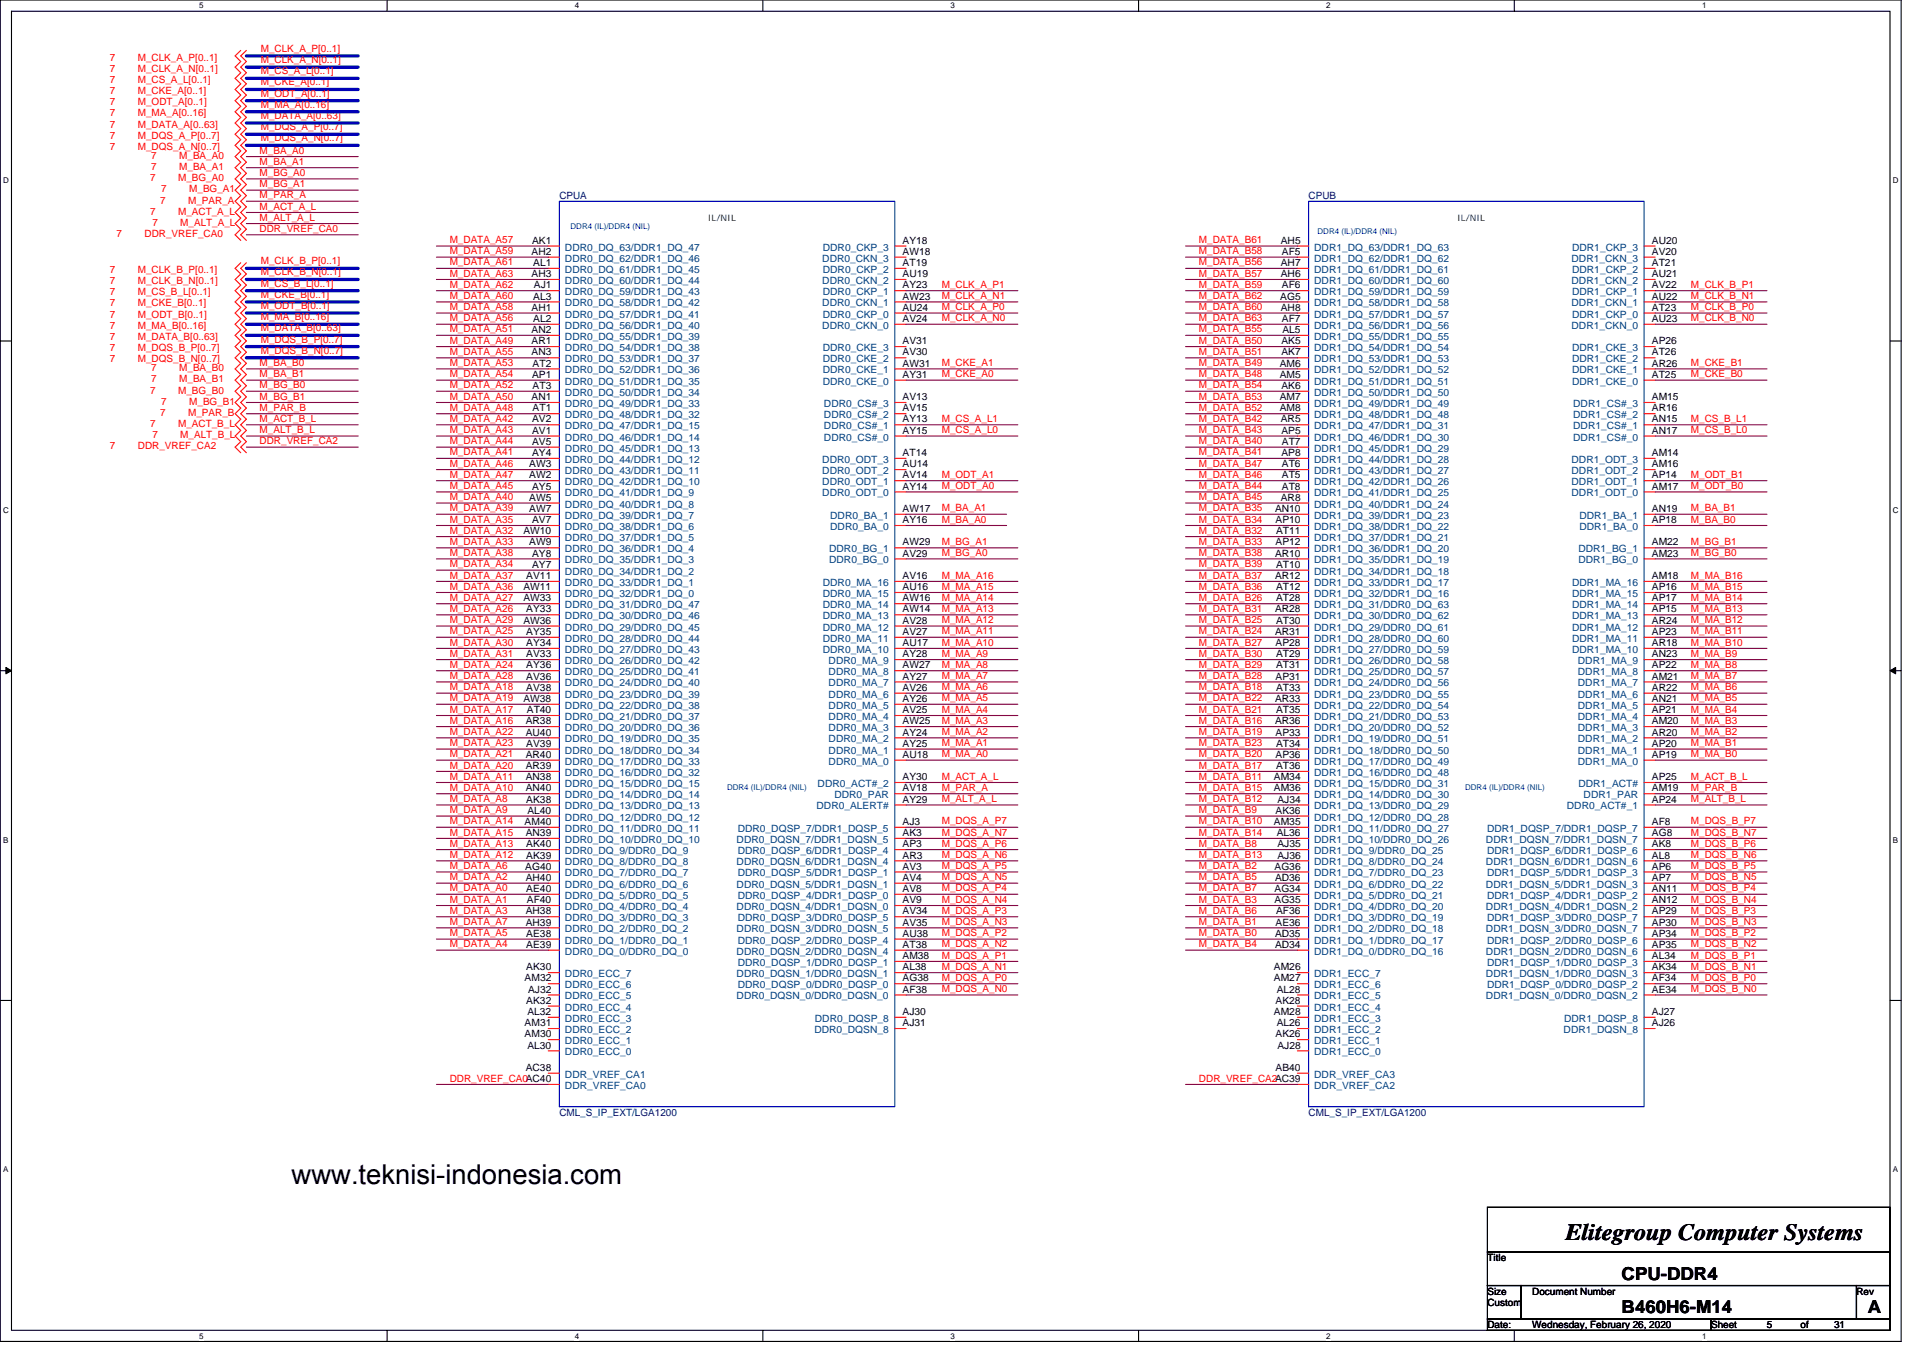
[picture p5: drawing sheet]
<svg xmlns="http://www.w3.org/2000/svg" width="297mm" height="210mm" viewBox="0 0 297 210" stroke-linecap="round" stroke-linejoin="round" font-family="sans-serif">
<defs><g id="words">
<text font-size="4.2" x="45" y="183">www.teknisi-indonesia.com</text>
<text font-size="3.6" x="241.8" y="191.6">Elitegroup Computer Systems</text>
<g font-size="2.8">
<text x="250.5" y="197.7">CPU-DDR4</text>
<text x="250.5" y="202.9">B460H6-M14</text>
<text x="288.5" y="202.9">A</text>
</g>
<g font-size="1.5" fill="#f00">
<text x="17" y="9.4">7</text>
<text x="17" y="11.1">7</text>
<text x="21.3" y="9.4">M_CLK_A_P[0..1]</text>
<text x="21.3" y="11.1">M_CLK_A_N[0..1]</text>
<text x="40.3" y="8">M_CLK_A_P[0..1]</text>
<text x="40.3" y="9.8">M_CLK_A_N[0..1]</text>
<text x="40.3" y="11.5">M_CS_A_L[0..1]</text>
<text x="17" y="14.5">7</text>
<text x="17" y="12.8">7</text>
<text x="17" y="16.3">7</text>
<text x="17" y="18">7</text>
<text x="21.3" y="14.5">M_CKE_A[0..1]</text>
<text x="21.3" y="12.8">M_CS_A_L[0..1]</text>
<text x="21.3" y="16.3">M_ODT_A[0..1]</text>
<text x="21.3" y="18">M_MA_A[0..16]</text>
<text x="40.3" y="13.2">M_CKE_A[0..1]</text>
<text x="40.3" y="14.9">M_ODT_A[0..1]</text>
<text x="40.3" y="16.7">M_MA_A[0..16]</text>
<text x="17" y="23.2">7</text>
<text x="17" y="21.4">7</text>
<text x="17" y="19.7">7</text>
<text x="21.3" y="23.2">M_DQS_A_N[0..7]</text>
<text x="21.3" y="21.4">M_DQS_A_P[0..7]</text>
<text x="21.3" y="19.7">M_DATA_A[0..63]</text>
<text x="40.1" y="23.7">M_BA_A0</text>
<text x="40.3" y="21.8">M_DQS_A_N[0..7]</text>
<text x="40.3" y="20.1">M_DQS_A_P[0..7]</text>
<text x="40.3" y="18.4">M_DATA_A[0..63]</text>
<text x="23.2" y="28">7</text>
<text x="23.4" y="24.6">7</text>
<text x="23.4" y="26.3">7</text>
<text x="24.9" y="29.7">7</text>
<text x="27.5" y="28">M_BG_A0</text>
<text x="27.7" y="24.6">M_BA_A0</text>
<text x="27.7" y="26.3">M_BA_A1</text>
<text x="29.2" y="29.7">M_BG_A1</text>
<text x="40.1" y="25.5">M_BA_A1</text>
<text x="40.1" y="27.2">M_BG_A0</text>
<text x="40.1" y="28.9">M_BG_A1</text>
<text x="23.2" y="33.2">7</text>
<text x="23.5" y="34.9">7</text>
<text x="24.7" y="31.5">7</text>
<text x="27.5" y="33.2">M_ACT_A_L</text>
<text x="27.9" y="34.9">M_ALT_A_L</text>
<text x="29.1" y="31.5">M_PAR_A</text>
<text x="40.1" y="32.4">M_ACT_A_L</text>
<text x="40.1" y="30.6">M_PAR_A</text>
<text x="40.1" y="34.1">M_ALT_A_L</text>
<text x="40.1" y="35.8">DDR_VREF_CA0</text>
<text x="18" y="36.6">7</text>
<text x="22.3" y="36.6">DDR_VREF_CA0</text>
<text x="40.3" y="40.9">M_CLK_B_P[0..1]</text>
<text x="69.5" y="37.6">M_DATA_A57</text>
<text x="69.5" y="39.3">M_DATA_A59</text>
<text x="69.5" y="41">M_DATA_A61</text>
<text x="185.2" y="37.6">M_DATA_B61</text>
<text x="185.2" y="41">M_DATA_B56</text>
<text x="185.2" y="39.3">M_DATA_B58</text>
<text x="17" y="42.2">7</text>
<text x="17" y="43.9">7</text>
<text x="17" y="47.3">7</text>
<text x="17" y="45.6">7</text>
<text x="21.3" y="42.2">M_CLK_B_P[0..1]</text>
<text x="21.3" y="43.9">M_CLK_B_N[0..1]</text>
<text x="21.3" y="47.3">M_CKE_B[0..1]</text>
<text x="21.3" y="45.6">M_CS_B_L[0..1]</text>
<text x="40.3" y="42.6">M_CLK_B_N[0..1]</text>
<text x="40.3" y="46">M_CKE_B[0..1]</text>
<text x="40.3" y="44.3">M_CS_B_L[0..1]</text>
<text x="40.3" y="47.8">M_ODT_B[0..1]</text>
<text x="69.5" y="44.5">M_DATA_A62</text>
<text x="69.5" y="47.9">M_DATA_A58</text>
<text x="69.5" y="42.7">M_DATA_A63</text>
<text x="69.5" y="46.2">M_DATA_A60</text>
<text x="145.5" y="47.9">M_CLK_A_P0</text>
<text x="145.5" y="44.5">M_CLK_A_P1</text>
<text x="145.5" y="46.2">M_CLK_A_N1</text>
<text x="185.2" y="47.9">M_DATA_B60</text>
<text x="185.2" y="42.7">M_DATA_B57</text>
<text x="185.2" y="46.2">M_DATA_B62</text>
<text x="185.2" y="44.5">M_DATA_B59</text>
<text x="261.2" y="47.9">M_CLK_B_P0</text>
<text x="261.2" y="44.5">M_CLK_B_P1</text>
<text x="261.2" y="46.2">M_CLK_B_N1</text>
<text x="17" y="49.1">7</text>
<text x="17" y="50.8">7</text>
<text x="17" y="52.5">7</text>
<text x="21.3" y="49.1">M_ODT_B[0..1]</text>
<text x="21.3" y="50.8">M_MA_B[0..16]</text>
<text x="21.3" y="52.5">M_DATA_B[0..63]</text>
<text x="40.3" y="49.5">M_MA_B[0..16]</text>
<text x="40.3" y="51.2">M_DATA_B[0..63]</text>
<text x="40.3" y="52.9">M_DQS_B_P[0..7]</text>
<text x="69.5" y="51.4">M_DATA_A51</text>
<text x="69.5" y="53.1">M_DATA_A49</text>
<text x="69.5" y="49.7">M_DATA_A56</text>
<text x="145.5" y="49.7">M_CLK_A_N0</text>
<text x="185.2" y="53.1">M_DATA_B50</text>
<text x="185.2" y="49.7">M_DATA_B63</text>
<text x="185.2" y="51.4">M_DATA_B55</text>
<text x="261.2" y="49.7">M_CLK_B_N0</text>
<text x="17" y="56">7</text>
<text x="17" y="54.3">7</text>
<text x="21.3" y="56">M_DQS_B_N[0..7]</text>
<text x="21.3" y="54.3">M_DQS_B_P[0..7]</text>
<text x="23.4" y="57.4">7</text>
<text x="23.4" y="59.1">7</text>
<text x="27.7" y="57.4">M_BA_B0</text>
<text x="27.7" y="59.1">M_BA_B1</text>
<text x="40.1" y="56.6">M_BA_B0</text>
<text x="40.1" y="58.3">M_BA_B1</text>
<text x="40.3" y="54.7">M_DQS_B_N[0..7]</text>
<text x="69.5" y="58.3">M_DATA_A54</text>
<text x="69.5" y="56.6">M_DATA_A53</text>
<text x="69.5" y="54.8">M_DATA_A55</text>
<text x="145.5" y="58.3">M_CKE_A0</text>
<text x="145.5" y="56.6">M_CKE_A1</text>
<text x="185.2" y="58.3">M_DATA_B48</text>
<text x="185.2" y="56.6">M_DATA_B49</text>
<text x="185.2" y="54.8">M_DATA_B51</text>
<text x="261.2" y="58.3">M_CKE_B0</text>
<text x="261.2" y="56.6">M_CKE_B1</text>
<text x="23.2" y="60.8">7</text>
<text x="23.2" y="66">7</text>
<text x="24.7" y="64.3">7</text>
<text x="24.9" y="62.5">7</text>
<text x="27.5" y="60.8">M_BG_B0</text>
<text x="27.5" y="66">M_ACT_B_L</text>
<text x="29.1" y="64.3">M_PAR_B</text>
<text x="29.2" y="62.5">M_BG_B1</text>
<text x="40.1" y="60">M_BG_B0</text>
<text x="40.1" y="61.7">M_BG_B1</text>
<text x="40.1" y="65.2">M_ACT_B_L</text>
<text x="40.1" y="63.5">M_PAR_B</text>
<text x="69.5" y="63.5">M_DATA_A48</text>
<text x="69.5" y="60">M_DATA_A52</text>
<text x="69.5" y="61.7">M_DATA_A50</text>
<text x="69.5" y="65.2">M_DATA_A42</text>
<text x="145.5" y="65.2">M_CS_A_L1</text>
<text x="185.2" y="60">M_DATA_B54</text>
<text x="185.2" y="63.5">M_DATA_B52</text>
<text x="185.2" y="61.7">M_DATA_B53</text>
<text x="185.2" y="65.2">M_DATA_B42</text>
<text x="261.2" y="65.2">M_CS_B_L1</text>
<text x="17" y="69.4">7</text>
<text x="21.3" y="69.4">DDR_VREF_CA2</text>
<text x="23.5" y="67.7">7</text>
<text x="27.9" y="67.7">M_ALT_B_L</text>
<text x="40.1" y="66.9">M_ALT_B_L</text>
<text x="40.1" y="68.6">DDR_VREF_CA2</text>
<text x="69.5" y="70.4">M_DATA_A41</text>
<text x="69.5" y="68.6">M_DATA_A44</text>
<text x="69.5" y="66.9">M_DATA_A43</text>
<text x="145.5" y="66.9">M_CS_A_L0</text>
<text x="185.2" y="70.4">M_DATA_B41</text>
<text x="185.2" y="68.6">M_DATA_B40</text>
<text x="185.2" y="66.9">M_DATA_B43</text>
<text x="261.2" y="66.9">M_CS_B_L0</text>
<text x="69.5" y="75.6">M_DATA_A45</text>
<text x="69.5" y="72.1">M_DATA_A46</text>
<text x="69.5" y="73.8">M_DATA_A47</text>
<text x="69.5" y="77.3">M_DATA_A40</text>
<text x="145.5" y="75.6">M_ODT_A0</text>
<text x="145.5" y="73.8">M_ODT_A1</text>
<text x="185.2" y="72.1">M_DATA_B47</text>
<text x="185.2" y="73.8">M_DATA_B46</text>
<text x="185.2" y="77.3">M_DATA_B45</text>
<text x="185.2" y="75.6">M_DATA_B44</text>
<text x="261.2" y="75.6">M_ODT_B0</text>
<text x="261.2" y="73.8">M_ODT_B1</text>
<text x="69.5" y="82.5">M_DATA_A32</text>
<text x="69.5" y="80.8">M_DATA_A35</text>
<text x="69.5" y="79">M_DATA_A39</text>
<text x="145.5" y="80.8">M_BA_A0</text>
<text x="145.5" y="79">M_BA_A1</text>
<text x="185.2" y="80.8">M_DATA_B34</text>
<text x="185.2" y="82.5">M_DATA_B32</text>
<text x="185.2" y="79">M_DATA_B35</text>
<text x="261.2" y="80.8">M_BA_B0</text>
<text x="261.2" y="79">M_BA_B1</text>
<text x="69.5" y="84.2">M_DATA_A33</text>
<text x="69.5" y="87.7">M_DATA_A34</text>
<text x="69.5" y="89.4">M_DATA_A37</text>
<text x="69.5" y="85.9">M_DATA_A38</text>
<text x="145.5" y="89.4">M_MA_A16</text>
<text x="145.5" y="84.2">M_BG_A1</text>
<text x="145.5" y="85.9">M_BG_A0</text>
<text x="185.2" y="84.2">M_DATA_B33</text>
<text x="185.2" y="89.4">M_DATA_B37</text>
<text x="185.2" y="85.9">M_DATA_B38</text>
<text x="185.2" y="87.7">M_DATA_B39</text>
<text x="261.2" y="89.4">M_MA_B16</text>
<text x="261.2" y="85.9">M_BG_B0</text>
<text x="261.2" y="84.2">M_BG_B1</text>
<text x="69.5" y="94.6">M_DATA_A26</text>
<text x="69.5" y="92.8">M_DATA_A27</text>
<text x="69.5" y="91.1">M_DATA_A36</text>
<text x="145.5" y="92.8">M_MA_A14</text>
<text x="145.5" y="91.1">M_MA_A15</text>
<text x="145.5" y="94.6">M_MA_A13</text>
<text x="185.2" y="91.1">M_DATA_B36</text>
<text x="185.2" y="92.8">M_DATA_B26</text>
<text x="185.2" y="94.6">M_DATA_B31</text>
<text x="261.2" y="92.8">M_MA_B14</text>
<text x="261.2" y="91.1">M_MA_B15</text>
<text x="261.2" y="94.6">M_MA_B13</text>
<text x="69.5" y="98">M_DATA_A25</text>
<text x="69.5" y="101.5">M_DATA_A31</text>
<text x="69.5" y="99.7">M_DATA_A30</text>
<text x="69.5" y="96.3">M_DATA_A29</text>
<text x="145.5" y="101.5">M_MA_A9</text>
<text x="145.5" y="99.7">M_MA_A10</text>
<text x="145.5" y="98">M_MA_A11</text>
<text x="145.5" y="96.3">M_MA_A12</text>
<text x="185.2" y="96.3">M_DATA_B25</text>
<text x="185.2" y="99.7">M_DATA_B27</text>
<text x="185.2" y="101.5">M_DATA_B30</text>
<text x="185.2" y="98">M_DATA_B24</text>
<text x="261.2" y="101.5">M_MA_B9</text>
<text x="261.2" y="99.7">M_MA_B10</text>
<text x="261.2" y="98">M_MA_B11</text>
<text x="261.2" y="96.3">M_MA_B12</text>
<text x="69.5" y="106.7">M_DATA_A18</text>
<text x="69.5" y="104.9">M_DATA_A28</text>
<text x="69.5" y="103.2">M_DATA_A24</text>
<text x="145.5" y="106.7">M_MA_A6</text>
<text x="145.5" y="104.9">M_MA_A7</text>
<text x="145.5" y="103.2">M_MA_A8</text>
<text x="185.2" y="106.7">M_DATA_B18</text>
<text x="185.2" y="103.2">M_DATA_B29</text>
<text x="185.2" y="104.9">M_DATA_B28</text>
<text x="261.2" y="106.7">M_MA_B6</text>
<text x="261.2" y="104.9">M_MA_B7</text>
<text x="261.2" y="103.2">M_MA_B8</text>
<text x="69.5" y="110.1">M_DATA_A17</text>
<text x="69.5" y="108.4">M_DATA_A19</text>
<text x="69.5" y="111.8">M_DATA_A16</text>
<text x="69.5" y="113.6">M_DATA_A22</text>
<text x="145.5" y="113.6">M_MA_A2</text>
<text x="145.5" y="111.8">M_MA_A3</text>
<text x="145.5" y="110.1">M_MA_A4</text>
<text x="145.5" y="108.4">M_MA_A5</text>
<text x="185.2" y="111.8">M_DATA_B16</text>
<text x="185.2" y="113.6">M_DATA_B19</text>
<text x="185.2" y="110.1">M_DATA_B21</text>
<text x="185.2" y="108.4">M_DATA_B22</text>
<text x="261.2" y="113.6">M_MA_B2</text>
<text x="261.2" y="111.8">M_MA_B3</text>
<text x="261.2" y="110.1">M_MA_B4</text>
<text x="261.2" y="108.4">M_MA_B5</text>
<text x="69.5" y="117">M_DATA_A21</text>
<text x="69.5" y="118.7">M_DATA_A20</text>
<text x="69.5" y="115.3">M_DATA_A23</text>
<text x="145.5" y="117">M_MA_A0</text>
<text x="145.5" y="115.3">M_MA_A1</text>
<text x="185.2" y="118.7">M_DATA_B17</text>
<text x="185.2" y="115.3">M_DATA_B23</text>
<text x="185.2" y="117">M_DATA_B20</text>
<text x="261.2" y="117">M_MA_B0</text>
<text x="261.2" y="115.3">M_MA_B1</text>
<text x="69.5" y="122.2">M_DATA_A10</text>
<text x="69.5" y="120.5">M_DATA_A11</text>
<text x="69.5" y="123.9">M_DATA_A8</text>
<text x="69.5" y="125.6">M_DATA_A9</text>
<text x="145.5" y="120.5">M_ACT_A_L</text>
<text x="145.5" y="122.2">M_PAR_A</text>
<text x="145.5" y="123.9">M_ALT_A_L</text>
<text x="185.2" y="120.5">M_DATA_B11</text>
<text x="185.2" y="123.9">M_DATA_B12</text>
<text x="185.2" y="125.6">M_DATA_B9</text>
<text x="185.2" y="122.2">M_DATA_B15</text>
<text x="261.2" y="120.5">M_ACT_B_L</text>
<text x="261.2" y="122.2">M_PAR_B</text>
<text x="261.2" y="123.9">M_ALT_B_L</text>
<text x="69.5" y="130.8">M_DATA_A13</text>
<text x="69.5" y="127.4">M_DATA_A14</text>
<text x="69.5" y="129.1">M_DATA_A15</text>
<text x="145.5" y="130.8">M_DQS_A_P6</text>
<text x="145.5" y="127.4">M_DQS_A_P7</text>
<text x="145.5" y="129.1">M_DQS_A_N7</text>
<text x="185.2" y="130.8">M_DATA_B8</text>
<text x="185.2" y="127.4">M_DATA_B10</text>
<text x="185.2" y="129.1">M_DATA_B14</text>
<text x="261.2" y="130.8">M_DQS_B_P6</text>
<text x="261.2" y="127.4">M_DQS_B_P7</text>
<text x="261.2" y="129.1">M_DQS_B_N7</text>
<text x="69.5" y="134.3">M_DATA_A6</text>
<text x="69.5" y="132.6">M_DATA_A12</text>
<text x="69.5" y="137.7">M_DATA_A0</text>
<text x="69.5" y="136">M_DATA_A2</text>
<text x="145.5" y="137.7">M_DQS_A_P4</text>
<text x="145.5" y="134.3">M_DQS_A_P5</text>
<text x="145.5" y="136">M_DQS_A_N5</text>
<text x="145.5" y="132.6">M_DQS_A_N6</text>
<text x="185.2" y="134.3">M_DATA_B2</text>
<text x="185.2" y="136">M_DATA_B5</text>
<text x="185.2" y="137.7">M_DATA_B7</text>
<text x="185.2" y="132.6">M_DATA_B13</text>
<text x="261.2" y="137.7">M_DQS_B_P4</text>
<text x="261.2" y="134.3">M_DQS_B_P5</text>
<text x="261.2" y="136">M_DQS_B_N5</text>
<text x="261.2" y="132.6">M_DQS_B_N6</text>
<text x="69.5" y="142.9">M_DATA_A7</text>
<text x="69.5" y="139.5">M_DATA_A1</text>
<text x="69.5" y="141.2">M_DATA_A3</text>
<text x="145.5" y="141.2">M_DQS_A_P3</text>
<text x="145.5" y="142.9">M_DQS_A_N3</text>
<text x="145.5" y="139.5">M_DQS_A_N4</text>
<text x="185.2" y="142.9">M_DATA_B1</text>
<text x="185.2" y="139.5">M_DATA_B3</text>
<text x="185.2" y="141.2">M_DATA_B6</text>
<text x="261.2" y="141.2">M_DQS_B_P3</text>
<text x="261.2" y="142.9">M_DQS_B_N3</text>
<text x="261.2" y="139.5">M_DQS_B_N4</text>
<text x="69.5" y="146.4">M_DATA_A4</text>
<text x="69.5" y="144.7">M_DATA_A5</text>
<text x="145.5" y="148.1">M_DQS_A_P1</text>
<text x="145.5" y="144.7">M_DQS_A_P2</text>
<text x="145.5" y="149.8">M_DQS_A_N1</text>
<text x="145.5" y="146.4">M_DQS_A_N2</text>
<text x="185.2" y="144.7">M_DATA_B0</text>
<text x="185.2" y="146.4">M_DATA_B4</text>
<text x="261.2" y="148.1">M_DQS_B_P1</text>
<text x="261.2" y="144.7">M_DQS_B_P2</text>
<text x="261.2" y="149.8">M_DQS_B_N1</text>
<text x="261.2" y="146.4">M_DQS_B_N2</text>
<text x="145.5" y="151.6">M_DQS_A_P0</text>
<text x="145.5" y="153.3">M_DQS_A_N0</text>
<text x="261.2" y="151.6">M_DQS_B_P0</text>
<text x="261.2" y="153.3">M_DQS_B_N0</text>
<text x="69.5" y="167.1">DDR_VREF_CA0AC40</text>
<text x="185.2" y="167.1">DDR_VREF_CA2AC39</text>
</g>
<g font-size="1.5" fill="#000080">
<text x="86.4" y="30.8">CPUA</text>
<text x="202.1" y="30.8">CPUB</text>
<text x="86.4" y="172.4">CML_S_IP_EXT/LGA1200</text>
<text x="202.1" y="172.4">CML_S_IP_EXT/LGA1200</text>
</g>
<g font-size="1.5">
<text x="82.1" y="39.4">AH2</text>
<text x="82.2" y="37.7">AK1</text>
<text x="82.4" y="41.1">AL1</text>
<text x="139.4" y="41.1">AT19</text>
<text x="139.4" y="37.7">AY18</text>
<text x="139.4" y="39.4">AW18</text>
<text x="197.8" y="37.7">AH5</text>
<text x="197.8" y="41.1">AH7</text>
<text x="198" y="39.4">AF5</text>
<text x="255.2" y="41.1">AT21</text>
<text x="255.2" y="37.7">AU20</text>
<text x="255.2" y="39.4">AV20</text>
<text x="82.1" y="42.8">AH3</text>
<text x="82.4" y="46.3">AL3</text>
<text x="82.5" y="44.6">AJ1</text>
<text x="139.4" y="44.6">AY23</text>
<text x="139.4" y="46.3">AW23</text>
<text x="139.4" y="42.8">AU19</text>
<text x="197.8" y="46.3">AG5</text>
<text x="197.8" y="42.8">AH6</text>
<text x="198" y="44.6">AF6</text>
<text x="255.2" y="44.6">AV22</text>
<text x="255.2" y="46.3">AU22</text>
<text x="255.2" y="42.8">AU21</text>
<text x="82.1" y="53.2">AR1</text>
<text x="82.1" y="51.5">AN2</text>
<text x="82.1" y="48">AH1</text>
<text x="82.4" y="49.7">AL2</text>
<text x="139.4" y="53.2">AV31</text>
<text x="139.4" y="48">AU24</text>
<text x="139.4" y="49.7">AV24</text>
<text x="197.8" y="48">AH8</text>
<text x="197.9" y="53.2">AK5</text>
<text x="198" y="49.7">AF7</text>
<text x="198.1" y="51.5">AL5</text>
<text x="255.2" y="53.2">AP26</text>
<text x="255.2" y="48">AT23</text>
<text x="255.2" y="49.7">AU23</text>
<text x="82.1" y="54.9">AN3</text>
<text x="82.2" y="58.4">AP1</text>
<text x="82.3" y="56.6">AT2</text>
<text x="139.4" y="54.9">AV30</text>
<text x="139.4" y="56.6">AW31</text>
<text x="139.4" y="58.4">AY31</text>
<text x="197.7" y="58.4">AM5</text>
<text x="197.7" y="56.6">AM6</text>
<text x="197.9" y="54.9">AK7</text>
<text x="255.2" y="54.9">AT26</text>
<text x="255.2" y="56.6">AR26</text>
<text x="255.2" y="58.4">AT25</text>
<text x="82.1" y="61.8">AN1</text>
<text x="82.2" y="65.3">AV2</text>
<text x="82.3" y="60.1">AT3</text>
<text x="82.3" y="63.6">AT1</text>
<text x="139.4" y="65.3">AY13</text>
<text x="139.4" y="63.6">AV15</text>
<text x="139.4" y="61.8">AV13</text>
<text x="197.7" y="61.8">AM7</text>
<text x="197.7" y="63.6">AM8</text>
<text x="197.8" y="65.3">AR5</text>
<text x="197.9" y="60.1">AK6</text>
<text x="255.2" y="65.3">AN15</text>
<text x="255.2" y="63.6">AR16</text>
<text x="255.2" y="61.8">AM15</text>
<text x="82.2" y="70.5">AY4</text>
<text x="82.2" y="68.7">AV5</text>
<text x="82.2" y="67">AV1</text>
<text x="139.4" y="67">AY15</text>
<text x="139.4" y="70.5">AT14</text>
<text x="197.9" y="70.5">AP8</text>
<text x="197.9" y="67">AP5</text>
<text x="198" y="68.7">AT7</text>
<text x="255.2" y="67">AN17</text>
<text x="255.2" y="70.5">AM14</text>
<text x="81.7" y="77.4">AW5</text>
<text x="81.7" y="72.2">AW3</text>
<text x="81.7" y="73.9">AW2</text>
<text x="82.2" y="75.6">AY5</text>
<text x="139.4" y="72.2">AU14</text>
<text x="139.4" y="73.9">AV14</text>
<text x="139.4" y="75.6">AY14</text>
<text x="197.8" y="77.4">AR8</text>
<text x="198" y="72.2">AT6</text>
<text x="198" y="75.6">AT8</text>
<text x="198" y="73.9">AT5</text>
<text x="255.2" y="72.2">AM16</text>
<text x="255.2" y="73.9">AP14</text>
<text x="255.2" y="75.6">AM17</text>
<text x="80.9" y="82.5">AW10</text>
<text x="81.7" y="79.1">AW7</text>
<text x="82.2" y="80.8">AV7</text>
<text x="139.4" y="79.1">AW17</text>
<text x="139.4" y="80.8">AY16</text>
<text x="197" y="79.1">AN10</text>
<text x="197" y="80.8">AP10</text>
<text x="197.1" y="82.5">AT11</text>
<text x="255.2" y="79.1">AN19</text>
<text x="255.2" y="80.8">AP18</text>
<text x="81.3" y="89.5">AV11</text>
<text x="81.7" y="84.3">AW9</text>
<text x="82.2" y="87.7">AY7</text>
<text x="82.2" y="86">AY8</text>
<text x="139.4" y="89.5">AV16</text>
<text x="139.4" y="86">AV29</text>
<text x="139.4" y="84.3">AW29</text>
<text x="197" y="86">AR10</text>
<text x="197" y="89.5">AR12</text>
<text x="197" y="84.3">AP12</text>
<text x="197.1" y="87.7">AT10</text>
<text x="255.2" y="89.5">AM18</text>
<text x="255.2" y="84.3">AM22</text>
<text x="255.2" y="86">AM23</text>
<text x="80.9" y="92.9">AW33</text>
<text x="80.9" y="91.2">AW11</text>
<text x="81.3" y="94.6">AY33</text>
<text x="139.4" y="94.6">AW14</text>
<text x="139.4" y="92.9">AW16</text>
<text x="139.4" y="91.2">AU16</text>
<text x="197" y="94.6">AR28</text>
<text x="197.1" y="92.9">AT28</text>
<text x="197.1" y="91.2">AT12</text>
<text x="255.2" y="94.6">AP15</text>
<text x="255.2" y="92.9">AP17</text>
<text x="255.2" y="91.2">AP16</text>
<text x="80.9" y="96.4">AW36</text>
<text x="81.3" y="98.1">AY35</text>
<text x="81.3" y="101.6">AV33</text>
<text x="81.3" y="99.8">AY34</text>
<text x="139.4" y="101.6">AY28</text>
<text x="139.4" y="96.4">AV28</text>
<text x="139.4" y="98.1">AV27</text>
<text x="139.4" y="99.8">AU17</text>
<text x="197" y="98.1">AR31</text>
<text x="197" y="99.8">AP28</text>
<text x="197.1" y="96.4">AT30</text>
<text x="197.1" y="101.6">AT29</text>
<text x="255.2" y="101.6">AN23</text>
<text x="255.2" y="96.4">AR24</text>
<text x="255.2" y="98.1">AP23</text>
<text x="255.2" y="99.8">AR18</text>
<text x="81.3" y="105">AV36</text>
<text x="81.3" y="103.3">AY36</text>
<text x="81.3" y="106.7">AV38</text>
<text x="139.4" y="103.3">AW27</text>
<text x="139.4" y="105">AY27</text>
<text x="139.4" y="106.7">AV26</text>
<text x="197" y="105">AP31</text>
<text x="197.1" y="103.3">AT31</text>
<text x="197.1" y="106.7">AT33</text>
<text x="255.2" y="103.3">AP22</text>
<text x="255.2" y="105">AM21</text>
<text x="255.2" y="106.7">AR22</text>
<text x="80.9" y="108.5">AW38</text>
<text x="81.2" y="111.9">AR38</text>
<text x="81.2" y="113.6">AU40</text>
<text x="81.4" y="110.2">AT40</text>
<text x="139.4" y="108.5">AY26</text>
<text x="139.4" y="110.2">AV25</text>
<text x="139.4" y="111.9">AW25</text>
<text x="139.4" y="113.6">AY24</text>
<text x="197" y="108.5">AR33</text>
<text x="197" y="111.9">AR36</text>
<text x="197" y="113.6">AP33</text>
<text x="197.1" y="110.2">AT35</text>
<text x="255.2" y="108.5">AN21</text>
<text x="255.2" y="110.2">AP21</text>
<text x="255.2" y="111.9">AM20</text>
<text x="255.2" y="113.6">AR20</text>
<text x="81.2" y="118.8">AR39</text>
<text x="81.2" y="117.1">AR40</text>
<text x="81.3" y="115.4">AV39</text>
<text x="139.4" y="115.4">AY25</text>
<text x="139.4" y="117.1">AU18</text>
<text x="197" y="117.1">AP36</text>
<text x="197.1" y="118.8">AT36</text>
<text x="197.1" y="115.4">AT34</text>
<text x="255.2" y="115.4">AP20</text>
<text x="255.2" y="117.1">AP19</text>
<text x="81.2" y="122.3">AN40</text>
<text x="81.2" y="120.5">AN38</text>
<text x="81.3" y="124">AK38</text>
<text x="81.5" y="125.7">AL40</text>
<text x="139.4" y="122.3">AV18</text>
<text x="139.4" y="124">AY29</text>
<text x="139.4" y="120.5">AY30</text>
<text x="196.8" y="122.3">AM36</text>
<text x="196.8" y="120.5">AM34</text>
<text x="197" y="125.7">AK36</text>
<text x="197.3" y="124">AJ34</text>
<text x="255.2" y="122.3">AM19</text>
<text x="255.2" y="124">AP24</text>
<text x="255.2" y="120.5">AP25</text>
<text x="81" y="127.5">AM40</text>
<text x="81.2" y="129.2">AN39</text>
<text x="81.3" y="130.9">AK40</text>
<text x="139.4" y="129.2">AK3</text>
<text x="139.4" y="130.9">AP3</text>
<text x="139.4" y="127.5">AJ3</text>
<text x="196.8" y="127.5">AM35</text>
<text x="197.2" y="129.2">AL36</text>
<text x="197.3" y="130.9">AJ35</text>
<text x="255.2" y="129.2">AG8</text>
<text x="255.2" y="130.9">AK8</text>
<text x="255.2" y="127.5">AF8</text>
<text x="81.1" y="134.4">AG40</text>
<text x="81.2" y="136.1">AH40</text>
<text x="81.3" y="137.8">AE40</text>
<text x="81.3" y="132.7">AK39</text>
<text x="139.4" y="136.1">AV4</text>
<text x="139.4" y="132.7">AR3</text>
<text x="139.4" y="137.8">AV8</text>
<text x="139.4" y="134.4">AV3</text>
<text x="196.9" y="137.8">AG34</text>
<text x="196.9" y="134.4">AG36</text>
<text x="197" y="136.1">AD36</text>
<text x="197.3" y="132.7">AJ36</text>
<text x="255.2" y="136.1">AP7</text>
<text x="255.2" y="132.7">AL8</text>
<text x="255.2" y="137.8">AN11</text>
<text x="255.2" y="134.4">AP6</text>
<text x="81.2" y="141.3">AH38</text>
<text x="81.2" y="143">AH39</text>
<text x="81.4" y="139.6">AF40</text>
<text x="139.4" y="143">AV35</text>
<text x="139.4" y="139.6">AV9</text>
<text x="139.4" y="141.3">AV34</text>
<text x="196.9" y="139.6">AG35</text>
<text x="197" y="143">AE36</text>
<text x="197.1" y="141.3">AF36</text>
<text x="255.2" y="139.6">AN12</text>
<text x="255.2" y="143">AP30</text>
<text x="255.2" y="141.3">AP29</text>
<text x="81.3" y="149.9">AK30</text>
<text x="81.3" y="146.5">AE39</text>
<text x="81.3" y="144.7">AE38</text>
<text x="139.4" y="149.9">AL38</text>
<text x="139.4" y="146.5">AT38</text>
<text x="139.4" y="148.2">AM38</text>
<text x="139.4" y="144.7">AU38</text>
<text x="196.8" y="149.9">AM26</text>
<text x="197" y="146.5">AD34</text>
<text x="197" y="144.7">AD35</text>
<text x="255.2" y="149.9">AK34</text>
<text x="255.2" y="146.5">AP35</text>
<text x="255.2" y="148.2">AL34</text>
<text x="255.2" y="144.7">AP34</text>
<text x="81" y="151.6">AM32</text>
<text x="81.3" y="155.1">AK32</text>
<text x="81.6" y="153.4">AJ32</text>
<text x="139.4" y="153.4">AF38</text>
<text x="139.4" y="151.6">AG38</text>
<text x="196.8" y="151.6">AM27</text>
<text x="197" y="155.1">AK28</text>
<text x="197.2" y="153.4">AL28</text>
<text x="255.2" y="153.4">AE34</text>
<text x="255.2" y="151.6">AF34</text>
<text x="81" y="158.6">AM31</text>
<text x="81" y="160.3">AM30</text>
<text x="81.5" y="156.8">AL32</text>
<text x="139.4" y="156.8">AJ30</text>
<text x="139.4" y="158.6">AJ31</text>
<text x="196.8" y="156.8">AM28</text>
<text x="197" y="160.3">AK26</text>
<text x="197.2" y="158.6">AL26</text>
<text x="255.2" y="156.8">AJ27</text>
<text x="255.2" y="158.6">AJ26</text>
<text x="81.2" y="165.5">AC38</text>
<text x="81.5" y="162">AL30</text>
<text x="197" y="165.5">AB40</text>
<text x="197.3" y="162">AJ28</text>
<text x="229.8" y="194.9">Title</text>
<text x="229.8" y="200">Size</text>
<text x="229.8" y="201.8">Custom</text>
<text x="236.7" y="200">Document Number</text>
<text x="286.8" y="200">Rev</text>
<text x="229.8" y="205.2">Date:</text>
<text x="236.7" y="205.2">Wednesday, February 26, 2020</text>
<text x="264.3" y="205.2">Sheet</text>
<text x="272.9" y="205.2">5</text>
<text x="278.1" y="205.2">of</text>
<text x="283.3" y="205.2">31</text>
</g>
<g font-size="1.5" fill="#004080">
<text x="87.3" y="38.7">DDR0_DQ_63/DDR1_DQ_47</text>
<text x="87.3" y="40.4">DDR0_DQ_62/DDR1_DQ_46</text>
<text x="127" y="40.4">DDR0_CKN_3</text>
<text x="127.1" y="38.7">DDR0_CKP_3</text>
<text x="203" y="38.7">DDR1_DQ_63/DDR1_DQ_63</text>
<text x="203" y="40.4">DDR1_DQ_62/DDR1_DQ_62</text>
<text x="242.8" y="40.4">DDR1_CKN_3</text>
<text x="242.8" y="38.7">DDR1_CKP_3</text>
<text x="87.3" y="43.9">DDR0_DQ_60/DDR1_DQ_44</text>
<text x="87.3" y="42.2">DDR0_DQ_61/DDR1_DQ_45</text>
<text x="87.3" y="45.6">DDR0_DQ_59/DDR1_DQ_43</text>
<text x="87.3" y="47.3">DDR0_DQ_58/DDR1_DQ_42</text>
<text x="127" y="47.3">DDR0_CKN_1</text>
<text x="127" y="43.9">DDR0_CKN_2</text>
<text x="127.1" y="45.6">DDR0_CKP_1</text>
<text x="127.1" y="42.2">DDR0_CKP_2</text>
<text x="203" y="45.6">DDR1_DQ_59/DDR1_DQ_59</text>
<text x="203" y="42.2">DDR1_DQ_61/DDR1_DQ_61</text>
<text x="203" y="47.3">DDR1_DQ_58/DDR1_DQ_58</text>
<text x="203" y="43.9">DDR1_DQ_60/DDR1_DQ_60</text>
<text x="242.8" y="47.3">DDR1_CKN_1</text>
<text x="242.8" y="43.9">DDR1_CKN_2</text>
<text x="242.8" y="45.6">DDR1_CKP_1</text>
<text x="242.8" y="42.2">DDR1_CKP_2</text>
<text x="87.3" y="52.5">DDR0_DQ_55/DDR1_DQ_39</text>
<text x="87.3" y="50.8">DDR0_DQ_56/DDR1_DQ_40</text>
<text x="87.3" y="49.1">DDR0_DQ_57/DDR1_DQ_41</text>
<text x="127" y="50.8">DDR0_CKN_0</text>
<text x="127.1" y="49.1">DDR0_CKP_0</text>
<text x="203" y="52.5">DDR1_DQ_55/DDR1_DQ_55</text>
<text x="203" y="49.1">DDR1_DQ_57/DDR1_DQ_57</text>
<text x="203" y="50.8">DDR1_DQ_56/DDR1_DQ_56</text>
<text x="242.8" y="50.8">DDR1_CKN_0</text>
<text x="242.8" y="49.1">DDR1_CKP_0</text>
<text x="87.3" y="54.3">DDR0_DQ_54/DDR1_DQ_38</text>
<text x="87.3" y="59.4">DDR0_DQ_51/DDR1_DQ_35</text>
<text x="87.3" y="56">DDR0_DQ_53/DDR1_DQ_37</text>
<text x="87.3" y="57.7">DDR0_DQ_52/DDR1_DQ_36</text>
<text x="127.1" y="54.3">DDR0_CKE_3</text>
<text x="127.1" y="56">DDR0_CKE_2</text>
<text x="127.1" y="57.7">DDR0_CKE_1</text>
<text x="127.1" y="59.4">DDR0_CKE_0</text>
<text x="203" y="54.3">DDR1_DQ_54/DDR1_DQ_54</text>
<text x="203" y="56">DDR1_DQ_53/DDR1_DQ_53</text>
<text x="203" y="59.4">DDR1_DQ_51/DDR1_DQ_51</text>
<text x="203" y="57.7">DDR1_DQ_52/DDR1_DQ_52</text>
<text x="242.8" y="54.3">DDR1_CKE_3</text>
<text x="242.8" y="56">DDR1_CKE_2</text>
<text x="242.8" y="57.7">DDR1_CKE_1</text>
<text x="242.8" y="59.4">DDR1_CKE_0</text>
<text x="87.3" y="61.2">DDR0_DQ_50/DDR1_DQ_34</text>
<text x="87.3" y="62.9">DDR0_DQ_49/DDR1_DQ_33</text>
<text x="87.3" y="64.6">DDR0_DQ_48/DDR1_DQ_32</text>
<text x="127.3" y="64.6">DDR0_CS#_2</text>
<text x="127.3" y="62.9">DDR0_CS#_3</text>
<text x="203" y="62.9">DDR1_DQ_49/DDR1_DQ_49</text>
<text x="203" y="64.6">DDR1_DQ_48/DDR1_DQ_48</text>
<text x="203" y="61.2">DDR1_DQ_50/DDR1_DQ_50</text>
<text x="243" y="64.6">DDR1_CS#_2</text>
<text x="243" y="62.9">DDR1_CS#_3</text>
<text x="87.3" y="71.5">DDR0_DQ_44/DDR1_DQ_12</text>
<text x="87.3" y="69.8">DDR0_DQ_45/DDR1_DQ_13</text>
<text x="87.3" y="68.1">DDR0_DQ_46/DDR1_DQ_14</text>
<text x="87.3" y="66.3">DDR0_DQ_47/DDR1_DQ_15</text>
<text x="127" y="71.5">DDR0_ODT_3</text>
<text x="127.3" y="68.1">DDR0_CS#_0</text>
<text x="127.3" y="66.3">DDR0_CS#_1</text>
<text x="203" y="71.5">DDR1_DQ_44/DDR1_DQ_28</text>
<text x="203" y="69.8">DDR1_DQ_45/DDR1_DQ_29</text>
<text x="203" y="66.3">DDR1_DQ_47/DDR1_DQ_31</text>
<text x="203" y="68.1">DDR1_DQ_46/DDR1_DQ_30</text>
<text x="242.8" y="71.5">DDR1_ODT_3</text>
<text x="243" y="68.1">DDR1_CS#_0</text>
<text x="243" y="66.3">DDR1_CS#_1</text>
<text x="87.3" y="76.7">DDR0_DQ_41/DDR1_DQ_9</text>
<text x="87.3" y="73.3">DDR0_DQ_43/DDR1_DQ_11</text>
<text x="87.3" y="75">DDR0_DQ_42/DDR1_DQ_10</text>
<text x="127" y="73.3">DDR0_ODT_2</text>
<text x="127" y="75">DDR0_ODT_1</text>
<text x="127" y="76.7">DDR0_ODT_0</text>
<text x="203" y="73.3">DDR1_DQ_43/DDR1_DQ_27</text>
<text x="203" y="76.7">DDR1_DQ_41/DDR1_DQ_25</text>
<text x="203" y="75">DDR1_DQ_42/DDR1_DQ_26</text>
<text x="242.8" y="73.3">DDR1_ODT_2</text>
<text x="242.8" y="75">DDR1_ODT_1</text>
<text x="242.8" y="76.7">DDR1_ODT_0</text>
<text x="87.3" y="78.4">DDR0_DQ_40/DDR1_DQ_8</text>
<text x="87.3" y="80.2">DDR0_DQ_39/DDR1_DQ_7</text>
<text x="87.3" y="81.9">DDR0_DQ_38/DDR1_DQ_6</text>
<text x="87.3" y="83.6">DDR0_DQ_37/DDR1_DQ_5</text>
<text x="128.2" y="80.2">DDR0_BA_1</text>
<text x="128.2" y="81.9">DDR0_BA_0</text>
<text x="203" y="80.2">DDR1_DQ_39/DDR1_DQ_23</text>
<text x="203" y="83.6">DDR1_DQ_37/DDR1_DQ_21</text>
<text x="203" y="81.9">DDR1_DQ_38/DDR1_DQ_22</text>
<text x="203" y="78.4">DDR1_DQ_40/DDR1_DQ_24</text>
<text x="244" y="80.2">DDR1_BA_1</text>
<text x="244" y="81.9">DDR1_BA_0</text>
<text x="87.3" y="88.8">DDR0_DQ_34/DDR1_DQ_2</text>
<text x="87.3" y="87.1">DDR0_DQ_35/DDR1_DQ_3</text>
<text x="87.3" y="85.3">DDR0_DQ_36/DDR1_DQ_4</text>
<text x="128.1" y="87.1">DDR0_BG_0</text>
<text x="128.1" y="85.3">DDR0_BG_1</text>
<text x="203" y="88.8">DDR1_DQ_34/DDR1_DQ_18</text>
<text x="203" y="87.1">DDR1_DQ_35/DDR1_DQ_19</text>
<text x="203" y="85.3">DDR1_DQ_36/DDR1_DQ_20</text>
<text x="243.8" y="85.3">DDR1_BG_1</text>
<text x="243.8" y="87.1">DDR1_BG_0</text>
<text x="87.3" y="95.7">DDR0_DQ_30/DDR0_DQ_46</text>
<text x="87.3" y="94">DDR0_DQ_31/DDR0_DQ_47</text>
<text x="87.3" y="90.5">DDR0_DQ_33/DDR1_DQ_1</text>
<text x="87.3" y="92.2">DDR0_DQ_32/DDR1_DQ_0</text>
<text x="127.1" y="95.7">DDR0_MA_13</text>
<text x="127.1" y="94">DDR0_MA_14</text>
<text x="127.1" y="92.2">DDR0_MA_15</text>
<text x="127.1" y="90.5">DDR0_MA_16</text>
<text x="203" y="90.5">DDR1_DQ_33/DDR1_DQ_17</text>
<text x="203" y="94">DDR1_DQ_31/DDR0_DQ_63</text>
<text x="203" y="92.2">DDR1_DQ_32/DDR1_DQ_16</text>
<text x="203" y="95.7">DDR1_DQ_30/DDR0_DQ_62</text>
<text x="242.8" y="95.7">DDR1_MA_13</text>
<text x="242.8" y="94">DDR1_MA_14</text>
<text x="242.8" y="92.2">DDR1_MA_15</text>
<text x="242.8" y="90.5">DDR1_MA_16</text>
<text x="87.3" y="97.4">DDR0_DQ_29/DDR0_DQ_45</text>
<text x="87.3" y="99.2">DDR0_DQ_28/DDR0_DQ_44</text>
<text x="87.3" y="100.9">DDR0_DQ_27/DDR0_DQ_43</text>
<text x="127.1" y="97.4">DDR0_MA_12</text>
<text x="127.1" y="99.2">DDR0_MA_11</text>
<text x="127.1" y="100.9">DDR0_MA_10</text>
<text x="203" y="97.4">DDR1_DQ_29/DDR0_DQ_61</text>
<text x="203" y="100.9">DDR1_DQ_27/DDR0_DQ_59</text>
<text x="203" y="99.2">DDR1_DQ_28/DDR0_DQ_60</text>
<text x="242.8" y="97.4">DDR1_MA_12</text>
<text x="242.8" y="99.2">DDR1_MA_11</text>
<text x="242.8" y="100.9">DDR1_MA_10</text>
<text x="87.3" y="106.1">DDR0_DQ_24/DDR0_DQ_40</text>
<text x="87.3" y="104.3">DDR0_DQ_25/DDR0_DQ_41</text>
<text x="87.3" y="107.8">DDR0_DQ_23/DDR0_DQ_39</text>
<text x="87.3" y="102.6">DDR0_DQ_26/DDR0_DQ_42</text>
<text x="128" y="102.6">DDR0_MA_9</text>
<text x="128" y="104.3">DDR0_MA_8</text>
<text x="128" y="106.1">DDR0_MA_7</text>
<text x="128" y="107.8">DDR0_MA_6</text>
<text x="203" y="106.1">DDR1_DQ_24/DDR0_DQ_56</text>
<text x="203" y="104.3">DDR1_DQ_25/DDR0_DQ_57</text>
<text x="203" y="107.8">DDR1_DQ_23/DDR0_DQ_55</text>
<text x="203" y="102.6">DDR1_DQ_26/DDR0_DQ_58</text>
<text x="243.7" y="102.6">DDR1_MA_9</text>
<text x="243.7" y="104.3">DDR1_MA_8</text>
<text x="243.7" y="106.1">DDR1_MA_7</text>
<text x="243.7" y="107.8">DDR1_MA_6</text>
<text x="87.3" y="113">DDR0_DQ_20/DDR0_DQ_36</text>
<text x="87.3" y="111.3">DDR0_DQ_21/DDR0_DQ_37</text>
<text x="87.3" y="109.5">DDR0_DQ_22/DDR0_DQ_38</text>
<text x="128" y="109.5">DDR0_MA_5</text>
<text x="128" y="111.3">DDR0_MA_4</text>
<text x="128" y="113">DDR0_MA_3</text>
<text x="203" y="111.3">DDR1_DQ_21/DDR0_DQ_53</text>
<text x="203" y="109.5">DDR1_DQ_22/DDR0_DQ_54</text>
<text x="203" y="113">DDR1_DQ_20/DDR0_DQ_52</text>
<text x="243.7" y="109.5">DDR1_MA_5</text>
<text x="243.7" y="111.3">DDR1_MA_4</text>
<text x="243.7" y="113">DDR1_MA_3</text>
<text x="87.3" y="114.7">DDR0_DQ_19/DDR0_DQ_35</text>
<text x="87.3" y="116.4">DDR0_DQ_18/DDR0_DQ_34</text>
<text x="87.3" y="119.9">DDR0_DQ_16/DDR0_DQ_32</text>
<text x="87.3" y="118.2">DDR0_DQ_17/DDR0_DQ_33</text>
<text x="128" y="114.7">DDR0_MA_2</text>
<text x="128" y="116.4">DDR0_MA_1</text>
<text x="128" y="118.2">DDR0_MA_0</text>
<text x="203" y="114.7">DDR1_DQ_19/DDR0_DQ_51</text>
<text x="203" y="118.2">DDR1_DQ_17/DDR0_DQ_49</text>
<text x="203" y="119.9">DDR1_DQ_16/DDR0_DQ_48</text>
<text x="203" y="116.4">DDR1_DQ_18/DDR0_DQ_50</text>
<text x="243.7" y="114.7">DDR1_MA_2</text>
<text x="243.7" y="116.4">DDR1_MA_1</text>
<text x="243.7" y="118.2">DDR1_MA_0</text>
<text x="87.3" y="123.3">DDR0_DQ_14/DDR0_DQ_14</text>
<text x="87.3" y="121.6">DDR0_DQ_15/DDR0_DQ_15</text>
<text x="87.3" y="125.1">DDR0_DQ_13/DDR0_DQ_13</text>
<text x="126.1" y="125.1">DDR0_ALERT#</text>
<text x="126.3" y="121.6">DDR0_ACT#_2</text>
<text x="128.9" y="123.3">DDR0_PAR</text>
<text x="203" y="123.3">DDR1_DQ_14/DDR0_DQ_30</text>
<text x="203" y="121.6">DDR1_DQ_15/DDR0_DQ_31</text>
<text x="203" y="125.1">DDR1_DQ_13/DDR0_DQ_29</text>
<text x="242" y="125.1">DDR0_ACT#_1</text>
<text x="243.8" y="121.6">DDR1_ACT#</text>
<text x="244.6" y="123.3">DDR1_PAR</text>
<text x="87.3" y="130.2">DDR0_DQ_10/DDR0_DQ_10</text>
<text x="87.3" y="128.5">DDR0_DQ_11/DDR0_DQ_11</text>
<text x="87.3" y="126.8">DDR0_DQ_12/DDR0_DQ_12</text>
<text x="87.3" y="132">DDR0_DQ_9/DDR0_DQ_9</text>
<text x="113.8" y="130.2">DDR0_DQSN_7/DDR1_DQSN_5</text>
<text x="114" y="132">DDR0_DQSP_6/DDR1_DQSP_4</text>
<text x="114" y="128.5">DDR0_DQSP_7/DDR1_DQSP_5</text>
<text x="203" y="132">DDR1_DQ_9/DDR0_DQ_25</text>
<text x="203" y="128.5">DDR1_DQ_11/DDR0_DQ_27</text>
<text x="203" y="126.8">DDR1_DQ_12/DDR0_DQ_28</text>
<text x="203" y="130.2">DDR1_DQ_10/DDR0_DQ_26</text>
<text x="229.5" y="130.2">DDR1_DQSN_7/DDR1_DQSN_7</text>
<text x="229.7" y="132">DDR1_DQSP_6/DDR1_DQSP_6</text>
<text x="229.7" y="128.5">DDR1_DQSP_7/DDR1_DQSP_7</text>
<text x="87.3" y="137.2">DDR0_DQ_6/DDR0_DQ_6</text>
<text x="87.3" y="135.4">DDR0_DQ_7/DDR0_DQ_7</text>
<text x="87.3" y="133.7">DDR0_DQ_8/DDR0_DQ_8</text>
<text x="113.8" y="137.2">DDR0_DQSN_5/DDR1_DQSN_1</text>
<text x="113.8" y="133.7">DDR0_DQSN_6/DDR1_DQSN_4</text>
<text x="114" y="135.4">DDR0_DQSP_5/DDR1_DQSP_1</text>
<text x="203" y="137.2">DDR1_DQ_6/DDR0_DQ_22</text>
<text x="203" y="135.4">DDR1_DQ_7/DDR0_DQ_23</text>
<text x="203" y="133.7">DDR1_DQ_8/DDR0_DQ_24</text>
<text x="229.5" y="137.2">DDR1_DQSN_5/DDR1_DQSN_3</text>
<text x="229.5" y="133.7">DDR1_DQSN_6/DDR1_DQSN_6</text>
<text x="229.7" y="135.4">DDR1_DQSP_5/DDR1_DQSP_3</text>
<text x="87.3" y="138.9">DDR0_DQ_5/DDR0_DQ_5</text>
<text x="87.3" y="140.6">DDR0_DQ_4/DDR0_DQ_4</text>
<text x="87.3" y="142.3">DDR0_DQ_3/DDR0_DQ_3</text>
<text x="113.8" y="140.6">DDR0_DQSN_4/DDR1_DQSN_0</text>
<text x="114" y="142.3">DDR0_DQSP_3/DDR0_DQSP_5</text>
<text x="114" y="138.9">DDR0_DQSP_4/DDR1_DQSP_0</text>
<text x="203" y="140.6">DDR1_DQ_4/DDR0_DQ_20</text>
<text x="203" y="138.9">DDR1_DQ_5/DDR0_DQ_21</text>
<text x="203" y="142.3">DDR1_DQ_3/DDR0_DQ_19</text>
<text x="229.5" y="140.6">DDR1_DQSN_4/DDR1_DQSN_2</text>
<text x="229.7" y="138.9">DDR1_DQSP_4/DDR1_DQSP_2</text>
<text x="229.7" y="142.3">DDR1_DQSP_3/DDR0_DQSP_7</text>
<text x="87.3" y="147.5">DDR0_DQ_0/DDR0_DQ_0</text>
<text x="87.3" y="145.8">DDR0_DQ_1/DDR0_DQ_1</text>
<text x="87.3" y="144.1">DDR0_DQ_2/DDR0_DQ_2</text>
<text x="113.8" y="147.5">DDR0_DQSN_2/DDR0_DQSN_4</text>
<text x="113.8" y="144.1">DDR0_DQSN_3/DDR0_DQSN_5</text>
<text x="114" y="149.2">DDR0_DQSP_1/DDR0_DQSP_1</text>
<text x="114" y="145.8">DDR0_DQSP_2/DDR0_DQSP_4</text>
<text x="203" y="147.5">DDR1_DQ_0/DDR0_DQ_16</text>
<text x="203" y="145.8">DDR1_DQ_1/DDR0_DQ_17</text>
<text x="203" y="144.1">DDR1_DQ_2/DDR0_DQ_18</text>
<text x="229.5" y="147.5">DDR1_DQSN_2/DDR0_DQSN_6</text>
<text x="229.5" y="144.1">DDR1_DQSN_3/DDR0_DQSN_7</text>
<text x="229.7" y="149.2">DDR1_DQSP_1/DDR0_DQSP_3</text>
<text x="229.7" y="145.8">DDR1_DQSP_2/DDR0_DQSP_6</text>
<text x="87.3" y="151">DDR0_ECC_7</text>
<text x="87.3" y="152.7">DDR0_ECC_6</text>
<text x="87.3" y="154.4">DDR0_ECC_5</text>
<text x="113.8" y="154.4">DDR0_DQSN_0/DDR0_DQSN_0</text>
<text x="113.8" y="151">DDR0_DQSN_1/DDR0_DQSN_1</text>
<text x="114" y="152.7">DDR0_DQSP_0/DDR0_DQSP_0</text>
<text x="203" y="151">DDR1_ECC_7</text>
<text x="203" y="152.7">DDR1_ECC_6</text>
<text x="203" y="154.4">DDR1_ECC_5</text>
<text x="229.5" y="154.4">DDR1_DQSN_0/DDR0_DQSN_2</text>
<text x="229.5" y="151">DDR1_DQSN_1/DDR0_DQSN_3</text>
<text x="229.7" y="152.7">DDR1_DQSP_0/DDR0_DQSP_2</text>
<text x="87.3" y="156.1">DDR0_ECC_4</text>
<text x="87.3" y="157.9">DDR0_ECC_3</text>
<text x="87.3" y="159.6">DDR0_ECC_2</text>
<text x="87.3" y="161.3">DDR0_ECC_1</text>
<text x="125.8" y="159.6">DDR0_DQSN_8</text>
<text x="125.9" y="157.9">DDR0_DQSP_8</text>
<text x="203" y="156.1">DDR1_ECC_4</text>
<text x="203" y="157.9">DDR1_ECC_3</text>
<text x="203" y="159.6">DDR1_ECC_2</text>
<text x="203" y="161.3">DDR1_ECC_1</text>
<text x="241.5" y="159.6">DDR1_DQSN_8</text>
<text x="241.6" y="157.9">DDR1_DQSP_8</text>
<text x="87.3" y="163.1">DDR0_ECC_0</text>
<text x="87.3" y="166.5">DDR_VREF_CA1</text>
<text x="203" y="163.1">DDR1_ECC_0</text>
<text x="203" y="166.5">DDR_VREF_CA3</text>
<text x="87.3" y="168.3">DDR_VREF_CA0</text>
<text x="203" y="168.3">DDR_VREF_CA2</text>
</g>
<g font-size="1.4" fill="#008000">
<text x="109.3" y="34.2">IL/NIL</text>
<text x="225.1" y="34.2">IL/NIL</text>
</g>
<g font-size="1.2">
<text x="30.8" y="1.3">5</text>
<text x="88.8" y="1.3">4</text>
<text x="146.8" y="1.3">3</text>
<text x="204.9" y="1.3">2</text>
<text x="262.9" y="1.3">1</text>
<text x=".5" y="28.3">D</text>
<text x="292.4" y="28.3">D</text>
<text x=".5" y="79.2">C</text>
<text x="292.4" y="79.2">C</text>
<text x=".5" y="130.2">B</text>
<text x="292.4" y="130.2">B</text>
<text x=".5" y="181.1">A</text>
<text x="292.4" y="181.1">A</text>
<text x="30.8" y="206.8">5</text>
<text x="88.8" y="206.8">4</text>
<text x="146.8" y="206.8">3</text>
<text x="204.9" y="206.8">2</text>
<text x="262.9" y="206.8">1</text>
</g>
<g font-size="1.2" fill="#00f">
<text x="88.1" y="35.3">DDR4 (IL)/DDR4 (NIL)</text>
<text x="203.5" y="36.2">DDR4 (IL)/DDR4 (NIL)</text>
<text x="112.3" y="122">DDR4 (IL)/DDR4 (NIL)</text>
<text x="226.3" y="122">DDR4 (IL)/DDR4 (NIL)</text>
</g>
</g></defs>
<path d="M0 0h293.7v207.3h-293.7zM1.8 1.7h290.1v203.8h-290.1z" fill="none" stroke="#000" stroke-width=".17"/>
<g fill="#fff">
<path d="M30.8 .2h.6v1.4h-.6z"/>
<path d="M30.8 205.7h.6v1.4h-.6z"/>
</g>
<path d="M59.8 0v1.7M59.8 205.5v1.8" fill="none" stroke="#000" stroke-width=".17"/>
<g fill="#fff">
<path d="M88.8 .2h.6v1.4h-.6z"/>
<path d="M88.8 205.7h.6v1.4h-.6z"/>
</g>
<path d="M117.8 0v1.7M117.8 205.5v1.8" fill="none" stroke="#000" stroke-width=".17"/>
<g fill="#fff">
<path d="M146.8 .2h.7v1.4h-.7z"/>
<path d="M146.8 205.7h.7v1.4h-.7z"/>
</g>
<path d="M175.9 0v1.7M175.9 205.5v1.8" fill="none" stroke="#000" stroke-width=".17"/>
<g fill="#fff">
<path d="M204.9 .2h.6v1.4h-.6z"/>
<path d="M204.9 205.7h.6v1.4h-.6z"/>
</g>
<path d="M233.9 0v1.7M233.9 205.5v1.8" fill="none" stroke="#000" stroke-width=".17"/>
<g fill="#fff">
<path d="M262.9 .2h.7v1.4h-.7z"/>
<path d="M262.9 205.7h.7v1.4h-.7z"/>
<path d="M.5 27.2h.8v1.4h-.8z"/>
<path d="M292.4 27.2h.8v1.4h-.8z"/>
<path d="M.5 78.1h.8v1.4h-.8z"/>
<path d="M292.4 78.1h.8v1.4h-.8z"/>
</g>
<path d="M0 52.7h1.8M291.9 52.7h1.8" fill="none" stroke="#000" stroke-width=".17"/>
<g fill="#fff">
<path d="M.5 129.1h.8v1.4h-.8z"/>
<path d="M292.4 129.1h.8v1.4h-.8z"/>
</g>
<path d="M0 103.6h1.8M291.9 103.6h1.8" fill="none" stroke="#000" stroke-width=".17"/>
<path d="M.9 103.1l.9 .5-.9 .5zM291.9 103.6l.9-.5v1z" fill="#000" stroke="#000" stroke-width=".15"/>
<g fill="#fff">
<path d="M.5 180h.8v1.4h-.8z"/>
<path d="M292.4 180h.8v1.4h-.8z"/>
</g>
<path d="M0 154.6h1.8M291.9 154.6h1.8M229.8 198.6h5.1v5.2h-5.1zM229.8 186.5h62.1v7h-62.1zM229.8 193.5h62.1v5.1h-62.1zM234.9 198.6h51.9v5.2h-51.9zM286.8 198.6h5.1v5.2h-5.1zM229.8 203.8h34.5v1.7h-34.5zM264.3 203.8h27.6v1.7h-27.6z" fill="none" stroke="#000" stroke-width=".17"/>
<g fill="none" stroke="#f00" stroke-width=".17">
<path d="M37.2 7.8l-.9 .8 .9 .9-.9 .9 .9 .8-.9 .9 .9 .9-.9 .8 .9 .9-.9 .9 .9 .8-.9 .9 .9 .8-.9 .9 .9 .9-.9 .8 .9 .9-.9 .9 .9 .8-.9 .9 .9 .9-.9 .8 .9 .9-.9 .8 .9 .9-.9 .9 .9 .8-.9 .9 .9 .9-.9 .8 .9 .9-.9 .8 .9 .9-.9 .9 .9 .8M38.1 7.8l-.9 .8 .9 .9-.9 .9 .9 .8-.9 .9 .9 .9-.9 .8 .9 .9-.9 .9 .9 .8-.9 .9 .9 .8-.9 .9 .9 .9-.9 .8 .9 .9-.9 .9 .9 .8-.9 .9 .9 .9-.9 .8 .9 .9-.9 .8 .9 .9-.9 .9 .9 .8-.9 .9 .9 .9-.9 .8 .9 .9-.9 .8 .9 .9-.9 .9 .9 .8M84.7 38h1.7M84.7 39.7h1.7M138.2 39.7h1.8M138.2 38h1.8M200.4 38h1.7M200.4 39.7h1.7M254 39.7h1.7M254 38h1.7M37.2 40.6l-.9 .9 .9 .8-.9 .9 .9 .8-.9 .9 .9 .9-.9 .9 .9 .8-.9 .9 .9 .8-.9 .9 .9 .9-.9 .8 .9 .9-.9 .9 .9 .8-.9 .9 .9 .8-.9 .9 .9 .9-.9 .8 .9 .9-.9 .9 .9 .8-.9 .9 .9 .9-.9 .8 .9 .9-.9 .8 .9 .9-.9 .9 .9 .8-.9 .9 .9 .9M38.1 40.6l-.9 .9 .9 .8-.9 .9 .9 .8-.9 .9 .9 .9-.9 .9 .9 .8-.9 .9 .9 .8-.9 .9 .9 .9-.9 .8 .9 .9-.9 .9 .9 .8-.9 .9 .9 .8-.9 .9 .9 .9-.9 .8 .9 .9-.9 .9 .9 .8-.9 .9 .9 .9-.9 .8 .9 .9-.9 .8 .9 .9-.9 .9 .9 .8-.9 .9 .9 .9"/>
<path d="M84.7 53.6h1.7M84.7 43.2h1.7M84.7 58.7h1.7M84.7 41.5h1.7M84.7 51.8h1.7M84.7 44.9h1.7M84.7 46.7h1.7M84.7 55.3h1.7M84.7 50.1h1.7M84.7 48.4h1.7M84.7 57h1.7M138.2 53.6h1.8"/>
<path d="M138.2 55.3h1.8M138.2 57h1.8M138.2 58.7h1.8M138.2 50.1h1.8M138.2 48.4h1.8M138.2 46.7h1.8M138.2 44.9h1.8M138.2 43.2h1.8M138.2 41.5h1.8M200.4 53.6h1.7M200.4 51.8h1.7M200.4 44.9h1.7"/>
<path d="M200.4 55.3h1.7M200.4 58.7h1.7M200.4 41.5h1.7M200.4 48.4h1.7M200.4 57h1.7M200.4 50.1h1.7M200.4 46.7h1.7M200.4 43.2h1.7M254 53.6h1.7M254 55.3h1.7M254 57h1.7M254 58.7h1.7"/>
<path d="M254 50.1h1.7M254 48.4h1.7M254 46.7h1.7M254 44.9h1.7M254 43.2h1.7M254 41.5h1.7M84.7 70.8h1.7M84.7 77.7h1.7M84.7 60.5h1.7M84.7 76h1.7M84.7 79.5h1.7M84.7 69.1h1.7"/>
<path d="M84.7 62.2h1.7M84.7 63.9h1.7M84.7 72.6h1.7M84.7 67.4h1.7M84.7 65.6h1.7M84.7 74.3h1.7M138.2 70.8h1.8M138.2 72.6h1.8M138.2 74.3h1.8M138.2 76h1.8M138.2 79.5h1.8M138.2 67.4h1.8"/>
<path d="M138.2 65.6h1.8M138.2 63.9h1.8M138.2 62.2h1.8M200.4 70.8h1.7M200.4 69.1h1.7M200.4 79.5h1.7M200.4 62.2h1.7M200.4 72.6h1.7M200.4 76h1.7M200.4 65.6h1.7M200.4 74.3h1.7M200.4 77.7h1.7"/>
<path d="M200.4 67.4h1.7M200.4 63.9h1.7M200.4 60.5h1.7M254 70.8h1.7M254 72.6h1.7M254 74.3h1.7M254 76h1.7M254 79.5h1.7M254 67.4h1.7M254 65.6h1.7M254 63.9h1.7M254 62.2h1.7"/>
<path d="M84.7 88.1h1.7M84.7 95h1.7M84.7 93.3h1.7M84.7 96.7h1.7M84.7 86.4h1.7M84.7 98.5h1.7M84.7 81.2h1.7M84.7 89.8h1.7M84.7 84.6h1.7M84.7 82.9h1.7M84.7 91.5h1.7M138.2 81.2h1.8"/>
<path d="M138.2 95h1.8M138.2 96.7h1.8M138.2 98.5h1.8M138.2 93.3h1.8M138.2 91.5h1.8M138.2 89.8h1.8M138.2 86.4h1.8M138.2 84.6h1.8M200.4 88.1h1.7M200.4 86.4h1.7M200.4 96.7h1.7M200.4 89.8h1.7"/>
<path d="M200.4 93.3h1.7M200.4 82.9h1.7M200.4 91.5h1.7M200.4 98.5h1.7M200.4 95h1.7M200.4 84.6h1.7M200.4 81.2h1.7M254 81.2h1.7M254 95h1.7M254 96.7h1.7M254 98.5h1.7M254 93.3h1.7"/>
<path d="M254 91.5h1.7M254 89.8h1.7M254 84.6h1.7M254 86.4h1.7M84.7 105.4h1.7M84.7 112.3h1.7M84.7 110.6h1.7M84.7 114h1.7M84.7 103.6h1.7M84.7 115.7h1.7M84.7 119.2h1.7M84.7 117.5h1.7"/>
<path d="M84.7 107.1h1.7M84.7 101.9h1.7M84.7 100.2h1.7M84.7 108.8h1.7M138.2 100.2h1.8M138.2 101.9h1.8M138.2 103.6h1.8M138.2 105.4h1.8M138.2 107.1h1.8M138.2 108.8h1.8M138.2 110.6h1.8M138.2 112.3h1.8"/>
<path d="M138.2 114h1.8M138.2 115.7h1.8M138.2 117.5h1.8M200.4 105.4h1.7M200.4 103.6h1.7M200.4 114h1.7M200.4 107.1h1.7M200.4 110.6h1.7M200.4 117.5h1.7M200.4 100.2h1.7M200.4 108.8h1.7M200.4 119.2h1.7"/>
<path d="M200.4 115.7h1.7M200.4 112.3h1.7M200.4 101.9h1.7M254 100.2h1.7M254 101.9h1.7M254 103.6h1.7M254 105.4h1.7M254 107.1h1.7M254 108.8h1.7M254 110.6h1.7M254 112.3h1.7M254 114h1.7"/>
<path d="M254 115.7h1.7M254 117.5h1.7M84.7 122.6h1.7M84.7 129.5h1.7M84.7 138.2h1.7M84.7 139.9h1.7M84.7 127.8h1.7M84.7 136.5h1.7M84.7 120.9h1.7M84.7 134.7h1.7M84.7 133h1.7M84.7 124.4h1.7"/>
<path d="M84.7 126.1h1.7M84.7 131.3h1.7M138.2 124.4h1.8M138.2 120.9h1.8M138.2 139.9h1.8M138.2 138.2h1.8M138.2 136.5h1.8M138.2 134.7h1.8M138.2 133h1.8M138.2 131.3h1.8M138.2 129.5h1.8M138.2 127.8h1.8"/>
<path d="M138.2 122.6h1.8M200.4 139.9h1.7M200.4 138.2h1.7M200.4 136.5h1.7M200.4 134.7h1.7M200.4 133h1.7M200.4 131.3h1.7M200.4 122.6h1.7M200.4 120.9h1.7M200.4 124.4h1.7M200.4 127.8h1.7M200.4 126.1h1.7"/>
<path d="M200.4 129.5h1.7M254 139.9h1.7M254 138.2h1.7M254 136.5h1.7M254 134.7h1.7M254 133h1.7M254 131.3h1.7M254 129.5h1.7M254 127.8h1.7M254 120.9h1.7M254 124.4h1.7M254 122.6h1.7"/>
<path d="M84.7 150.3h1.7M84.7 152h1.7M84.7 153.7h1.7M84.7 155.4h1.7M84.7 157.2h1.7M84.7 158.9h1.7M84.7 146.8h1.7M84.7 145.1h1.7M84.7 141.6h1.7M84.7 143.4h1.7M138.2 153.7h1.8M138.2 152h1.8"/>
<path d="M138.2 150.3h1.8M138.2 148.5h1.8M138.2 146.8h1.8M138.2 145.1h1.8M138.2 143.4h1.8M138.2 141.6h1.8M138.2 157.2h1.8M138.2 158.9h1.8M200.4 150.3h1.7M200.4 152h1.7M200.4 153.7h1.7M200.4 155.4h1.7"/>
<path d="M200.4 157.2h1.7M200.4 158.9h1.7M200.4 146.8h1.7M200.4 145.1h1.7M200.4 143.4h1.7M200.4 141.6h1.7M254 153.7h1.7M254 152h1.7M254 150.3h1.7M254 148.5h1.7M254 146.8h1.7M254 145.1h1.7"/>
<path d="M254 143.4h1.7M254 141.6h1.7M254 157.2h1.7M254 158.9h1.7M84.7 160.6h1.7M84.7 162.4h1.7M84.7 167.6h1.7M84.7 165.8h1.7M200.4 160.6h1.7M200.4 162.4h1.7M200.4 167.6h1.7M200.4 165.8h1.7"/>
</g>
<path d="M86.4 31.1h51.8v139.9h-51.8zM202.1 31.1h51.9v139.9h-51.9z" fill="none" stroke="#00f" stroke-width=".17"/>
<g fill="none" stroke="#00f" stroke-width=".51">
<path d="M38.1 19h17.2M38.1 8.6h17.2M38.1 10.4h17.2M38.1 13.8h17.2M38.1 12.1h17.2M38.1 15.6h17.2M38.1 17.3h17.2M38.1 22.5h17.2M38.1 20.7h17.2M38.1 41.5h17.2M38.1 43.2h17.2M38.1 46.7h17.2"/>
<path d="M38.1 44.9h17.2M38.1 48.4h17.2M38.1 50.1h17.2M38.1 51.8h17.2M38.1 53.6h17.2M38.1 55.3h17.2"/>
</g>
<g fill="none" stroke="#800040" stroke-width=".17">
<path d="M38.1 24.2h17.2M38.1 25.9h17.2M38.1 27.6h17.2M38.1 29.4h17.2M38.1 32.8h17.2M38.1 31.1h17.2M38.1 34.5h17.2M38.1 36.3h17.2M67.4 38h17.3M67.4 39.7h17.3M183.1 38h17.3M183.1 39.7h17.3"/>
<path d="M38.1 57h17.2M38.1 58.7h17.2M67.4 58.7h17.3M67.4 51.8h17.3M67.4 57h17.3M67.4 53.6h17.3M67.4 55.3h17.3M67.4 50.1h17.3M67.4 44.9h17.3M67.4 48.4h17.3M67.4 43.2h17.3M67.4 46.7h17.3"/>
<path d="M67.4 41.5h17.3M140 48.4h17.2M140 50.1h17.2M140 44.9h17.2M140 46.7h17.2M140 58.7h17.2M140 57h17.2M183.1 58.7h17.3M183.1 57h17.3M183.1 55.3h17.3M183.1 48.4h17.3M183.1 53.6h17.3"/>
<path d="M183.1 43.2h17.3M183.1 46.7h17.3M183.1 50.1h17.3M183.1 41.5h17.3M183.1 44.9h17.3M183.1 51.8h17.3M255.7 48.4h17.2M255.7 50.1h17.2M255.7 44.9h17.2M255.7 46.7h17.2M255.7 58.7h17.2M255.7 57h17.2"/>
<path d="M38.1 60.5h17.2M38.1 62.2h17.2M38.1 65.6h17.2M38.1 63.9h17.2M38.1 67.4h17.2M38.1 69.1h17.2M67.4 63.9h17.3M67.4 60.5h17.3M67.4 62.2h17.3M67.4 76h17.3M67.4 72.6h17.3M67.4 74.3h17.3"/>
<path d="M67.4 79.5h17.3M67.4 70.8h17.3M67.4 69.1h17.3M67.4 65.6h17.3M67.4 67.4h17.3M67.4 77.7h17.3M140 67.4h17.2M140 65.6h17.2M140 76h17.2M140 74.3h17.2M140 79.5h15.5M183.1 60.5h17.3"/>
<path d="M183.1 63.9h17.3M183.1 62.2h17.3M183.1 79.5h17.3M183.1 70.8h17.3M183.1 69.1h17.3M183.1 72.6h17.3M183.1 67.4h17.3M183.1 65.6h17.3M183.1 74.3h17.3M183.1 77.7h17.3M183.1 76h17.3M255.7 79.5h17.2"/>
<path d="M255.7 76h17.2M255.7 74.3h17.2M255.7 67.4h17.2M255.7 65.6h17.2M67.4 98.5h17.3M67.4 95h17.3M67.4 93.3h17.3M67.4 82.9h17.3M67.4 84.6h17.3M67.4 88.1h17.3M67.4 81.2h17.3M67.4 91.5h17.3"/>
<path d="M67.4 89.8h17.3M67.4 86.4h17.3M67.4 96.7h17.3M140 89.8h17.2M140 93.3h17.2M140 91.5h17.2M140 98.5h17.2M140 96.7h17.2M140 95h17.2M140 84.6h17.2M140 86.4h17.2M140 81.2h15.5"/>
<path d="M183.1 84.6h17.3M183.1 91.5h17.3M183.1 89.8h17.3M183.1 81.2h17.3M183.1 86.4h17.3M183.1 88.1h17.3M183.1 96.7h17.3M183.1 93.3h17.3M183.1 95h17.3M183.1 82.9h17.3M183.1 98.5h17.3M255.7 89.8h17.2"/>
<path d="M255.7 93.3h17.2M255.7 91.5h17.2M255.7 81.2h17.2M255.7 86.4h17.2M255.7 84.6h17.2M255.7 98.5h17.2M255.7 96.7h17.2M255.7 95h17.2M67.4 110.6h17.3M67.4 117.5h17.3M67.4 107.1h17.3M67.4 108.8h17.3"/>
<path d="M67.4 119.2h17.3M67.4 112.3h17.3M67.4 115.7h17.3M67.4 105.4h17.3M67.4 114h17.3M67.4 101.9h17.3M67.4 103.6h17.3M67.4 100.2h17.3M140 117.5h17.2M140 115.7h17.2M140 114h17.2M140 112.3h17.2"/>
<path d="M140 110.6h17.2M140 108.8h17.2M140 107.1h17.2M140 105.4h17.2M140 103.6h17.2M140 101.9h17.2M140 100.2h17.2M183.1 112.3h17.3M183.1 119.2h17.3M183.1 107.1h17.3M183.1 114h17.3M183.1 100.2h17.3"/>
<path d="M183.1 103.6h17.3M183.1 110.6h17.3M183.1 108.8h17.3M183.1 115.7h17.3M183.1 105.4h17.3M183.1 101.9h17.3M183.1 117.5h17.3M255.7 117.5h17.2M255.7 115.7h17.2M255.7 114h17.2M255.7 112.3h17.2M255.7 110.6h17.2"/>
<path d="M255.7 108.8h17.2M255.7 107.1h17.2M255.7 105.4h17.2M255.7 103.6h17.2M255.7 101.9h17.2M255.7 100.2h17.2M67.4 134.7h17.3M67.4 133h17.3M67.4 122.6h17.3M67.4 120.9h17.3M67.4 131.3h17.3M67.4 124.4h17.3"/>
<path d="M67.4 127.8h17.3M67.4 126.1h17.3M67.4 138.2h17.3M67.4 139.9h17.3M67.4 129.5h17.3M67.4 136.5h17.3M140 120.9h17.2M140 138.2h17.2M140 139.9h17.2M140 134.7h17.2M140 136.5h17.2M140 131.3h17.2"/>
<path d="M140 133h17.2M140 127.8h17.2M140 129.5h17.2M140 122.6h17.2M140 124.4h17.2M183.1 134.7h17.3M183.1 139.9h17.3M183.1 131.3h17.3M183.1 127.8h17.3M183.1 120.9h17.3M183.1 124.4h17.3M183.1 126.1h17.3"/>
<path d="M183.1 136.5h17.3M183.1 138.2h17.3M183.1 129.5h17.3M183.1 122.6h17.3M183.1 133h17.3M255.7 120.9h17.2M255.7 122.6h17.2M255.7 124.4h17.2M255.7 138.2h17.2M255.7 139.9h17.2M255.7 134.7h17.2M255.7 136.5h17.2"/>
<path d="M255.7 131.3h17.2M255.7 133h17.2M255.7 127.8h17.2M255.7 129.5h17.2M67.4 143.4h17.3M67.4 141.6h17.3M67.4 146.8h17.3M67.4 145.1h17.3M140 152h17.2M140 148.5h17.2M140 145.1h17.2M140 141.6h17.2"/>
<path d="M140 153.7h17.2M140 150.3h17.2M140 146.8h17.2M140 143.4h17.2M183.1 143.4h17.3M183.1 145.1h17.3M183.1 141.6h17.3M183.1 146.8h17.3M255.7 152h17.2M255.7 148.5h17.2M255.7 145.1h17.2M255.7 141.6h17.2"/>
<path d="M255.7 153.7h17.2M255.7 150.3h17.2M255.7 146.8h17.2M255.7 143.4h17.2M67.4 167.6h17.3M183.1 167.6h17.3"/>
</g>
<use href="#words"/>
</svg>
